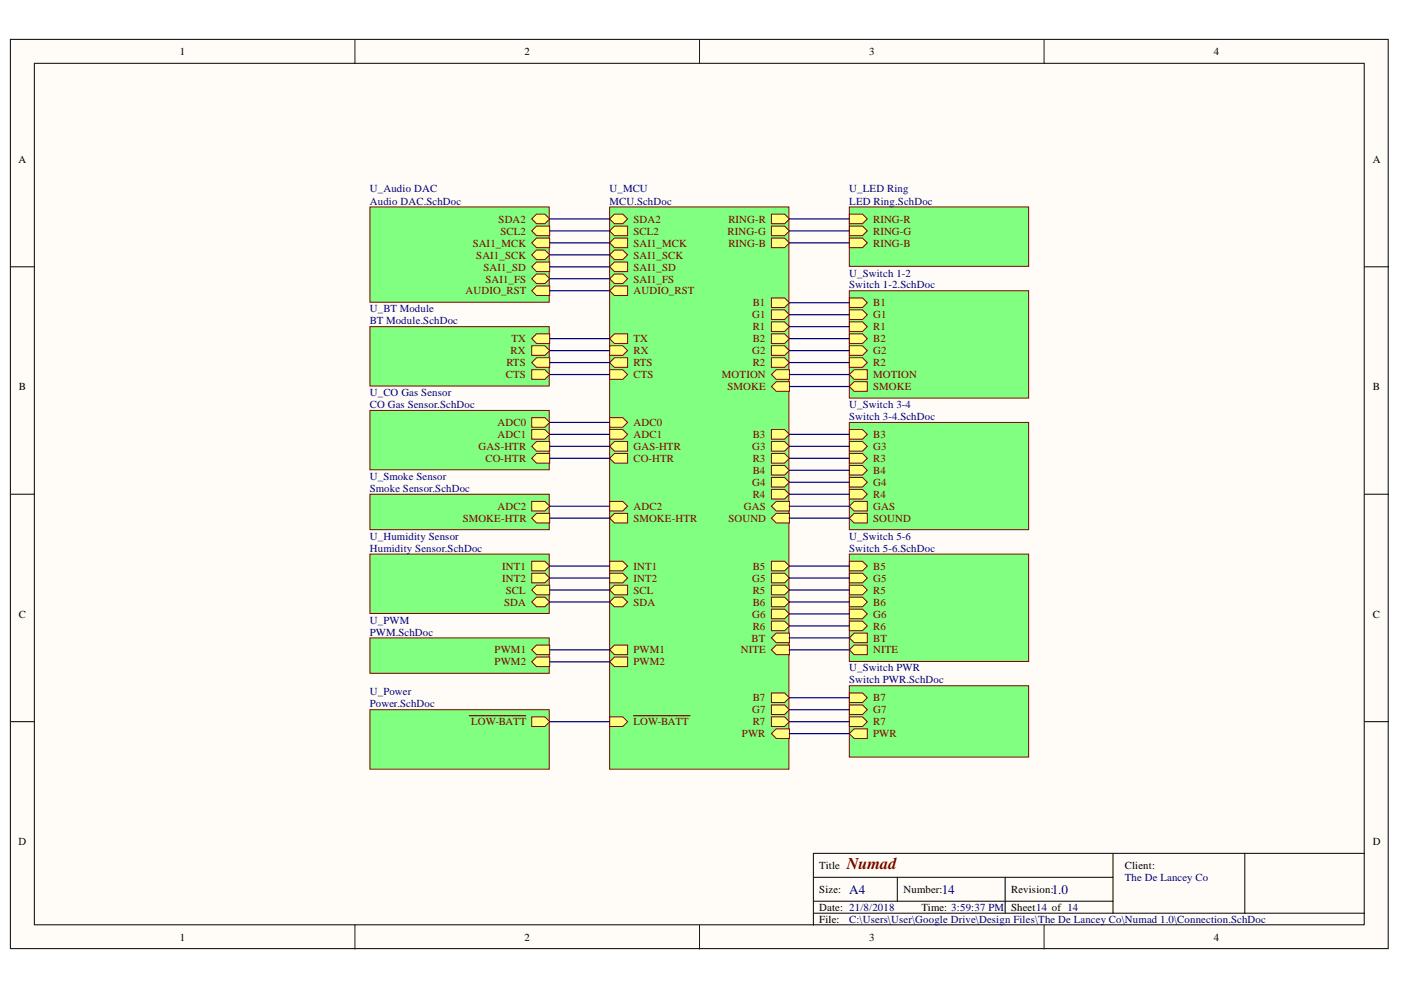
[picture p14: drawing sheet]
<svg xmlns="http://www.w3.org/2000/svg" width="297mm" height="210mm" viewBox="0 0 297 210" stroke-linecap="round" stroke-linejoin="round" font-family="sans-serif">
<defs><g id="words">
<text font-size="3.5" fill="#800000" x="179.5" y="184.3">Numad</text>
<g font-size="2.8" fill="#000080">
<text x="180.1" y="189.5">A4</text>
<text x="199.7" y="189.5">14</text>
<text x="223" y="189.5">1.0</text>
</g>
<g font-size="2.3">
<text x="38.1" y="11.7">1</text>
<text x="111.2" y="11.7">2</text>
<text x="184.3" y="11.7">3</text>
<text x="257.3" y="11.7">4</text>
<text x="3.9" y="34.5">A</text>
<text x="291.1" y="34.5">A</text>
<text x="4" y="82.7">B</text>
<text x="291.1" y="82.7">B</text>
<text x="4" y="130.9">C</text>
<text x="291.1" y="130.9">C</text>
<text x="3.9" y="179.2">D</text>
<text x="291.1" y="179.2">D</text>
<text x="173.7" y="184.3">Title</text>
<text x="238.5" y="184.3">Client:</text>
<text x="173.7" y="189.3">Size:</text>
<text x="191.6" y="189.3">Number:</text>
<text x="214.4" y="189.3">Revision:</text>
<text x="173.7" y="193.1">Date: 21/8/2018</text>
<text x="173.7" y="195.7">File:</text>
<text x="195.4" y="193.1">Time: 3:59:37 PM</text>
<text x="214.4" y="193.1">Sheet14 of 14</text>
<text x="38.1" y="199.5">1</text>
<text x="111.2" y="199.5">2</text>
<text x="184.3" y="199.5">3</text>
<text x="257.3" y="199.5">4</text>
</g>
<g font-size="2.3" fill="#000080">
<text x="78.4" y="40.8">U_Audio DAC</text>
<text x="129.2" y="40.8">U_MCU</text>
<text x="180.1" y="40.8">U_LED Ring</text>
<text x="78.4" y="43.4">Audio DAC.SchDoc</text>
<text x="129.2" y="43.4">MCU.SchDoc</text>
<text x="180.1" y="43.4">LED Ring.SchDoc</text>
<text x="180.1" y="58.6">U_Switch 1-2</text>
<text x="180.1" y="61.2">Switch 1-2.SchDoc</text>
<text x="78.4" y="66.2">U_BT Module</text>
<text x="78.4" y="68.8">BT Module.SchDoc</text>
<text x="78.4" y="84">U_CO Gas Sensor</text>
<text x="78.4" y="86.5">CO Gas Sensor.SchDoc</text>
<text x="180.1" y="86.5">U_Switch 3-4</text>
<text x="180.1" y="89">Switch 3-4.SchDoc</text>
<text x="78.4" y="101.7">U_Smoke Sensor</text>
<text x="78.4" y="104.3">Smoke Sensor.SchDoc</text>
<text x="78.4" y="114.5">U_Humidity Sensor</text>
<text x="78.4" y="117">Humidity Sensor.SchDoc</text>
<text x="180.1" y="114.5">U_Switch 5-6</text>
<text x="180.1" y="117">Switch 5-6.SchDoc</text>
<text x="78.4" y="132.2">U_PWM</text>
<text x="78.4" y="134.7">PWM.SchDoc</text>
<text x="180.1" y="142.4">U_Switch PWR</text>
<text x="78.4" y="147.4">U_Power</text>
<text x="78.4" y="150">Power.SchDoc</text>
<text x="180.1" y="144.9">Switch PWR.SchDoc</text>
<text x="238.5" y="186.8">The De Lancey Co</text>
<text x="180.1" y="195.7">C:\Users\User\Google Drive\Design Files\The De Lancey Co\Numad 1.0\Connection.SchDoc</text>
</g>
<g font-size="2.3" fill="#800000">
<text x="105.7" y="47.2">SDA2</text>
<text x="134.3" y="47.2">SDA2</text>
<text x="154.4" y="47.2">RING-R</text>
<text x="185.1" y="47.2">RING-R</text>
<text x="100.2" y="52.3">SAI1_MCK</text>
<text x="106.1" y="49.8">SCL2</text>
<text x="134.3" y="52.3">SAI1_MCK</text>
<text x="134.3" y="49.8">SCL2</text>
<text x="154.3" y="49.8">RING-G</text>
<text x="154.4" y="52.3">RING-B</text>
<text x="185.1" y="49.8">RING-G</text>
<text x="185.1" y="52.3">RING-B</text>
<text x="101" y="54.8">SAI1_SCK</text>
<text x="102.5" y="57.4">SAI1_SD</text>
<text x="102.9" y="59.9">SAI1_FS</text>
<text x="134.3" y="59.9">SAI1_FS</text>
<text x="134.3" y="57.4">SAI1_SD</text>
<text x="134.3" y="54.8">SAI1_SCK</text>
<text x="98.7" y="62.4">AUDIO_RST</text>
<text x="134.3" y="62.4">AUDIO_RST</text>
<text x="159.6" y="65">B1</text>
<text x="185.1" y="65">B1</text>
<text x="159.5" y="67.5">G1</text>
<text x="159.6" y="70">R1</text>
<text x="185.1" y="67.5">G1</text>
<text x="185.1" y="70">R1</text>
<text x="107.4" y="77.6">RTS</text>
<text x="108.2" y="75.1">RX</text>
<text x="108.4" y="72.6">TX</text>
<text x="134.3" y="77.6">RTS</text>
<text x="134.3" y="72.6">TX</text>
<text x="134.3" y="75.1">RX</text>
<text x="159.5" y="75.1">G2</text>
<text x="159.6" y="72.6">B2</text>
<text x="159.6" y="77.6">R2</text>
<text x="185.1" y="72.6">B2</text>
<text x="185.1" y="75.1">G2</text>
<text x="185.1" y="77.6">R2</text>
<text x="107.2" y="80.2">CTS</text>
<text x="134.3" y="80.2">CTS</text>
<text x="153.1" y="80.2">MOTION</text>
<text x="154.3" y="82.7">SMOKE</text>
<text x="185.1" y="80.2">MOTION</text>
<text x="185.1" y="82.7">SMOKE</text>
<text x="101.5" y="95.4">GAS-HTR</text>
<text x="105.5" y="90.3">ADC0</text>
<text x="105.5" y="92.8">ADC1</text>
<text x="134.3" y="90.3">ADC0</text>
<text x="134.3" y="92.8">ADC1</text>
<text x="134.3" y="95.4">GAS-HTR</text>
<text x="159.5" y="95.4">G3</text>
<text x="159.6" y="92.8">B3</text>
<text x="185.1" y="92.8">B3</text>
<text x="185.1" y="95.4">G3</text>
<text x="102.9" y="97.9">CO-HTR</text>
<text x="134.3" y="97.9">CO-HTR</text>
<text x="159.6" y="100.4">B4</text>
<text x="159.6" y="97.9">R3</text>
<text x="185.1" y="97.9">R3</text>
<text x="185.1" y="100.4">B4</text>
<text x="159.5" y="103">G4</text>
<text x="159.6" y="105.6">R4</text>
<text x="185.1" y="103">G4</text>
<text x="185.1" y="105.6">R4</text>
<text x="98.1" y="110.7">SMOKE-HTR</text>
<text x="105.5" y="108.1">ADC2</text>
<text x="134.3" y="108.1">ADC2</text>
<text x="134.3" y="110.7">SMOKE-HTR</text>
<text x="154.4" y="110.7">SOUND</text>
<text x="157.7" y="108.1">GAS</text>
<text x="185.1" y="108.1">GAS</text>
<text x="185.1" y="110.7">SOUND</text>
<text x="106.5" y="120.8">INT1</text>
<text x="106.5" y="123.3">INT2</text>
<text x="107.2" y="125.9">SCL</text>
<text x="134.3" y="125.9">SCL</text>
<text x="134.3" y="120.8">INT1</text>
<text x="134.3" y="123.3">INT2</text>
<text x="159.5" y="123.3">G5</text>
<text x="159.6" y="120.8">B5</text>
<text x="159.6" y="125.9">R5</text>
<text x="185.1" y="120.8">B5</text>
<text x="185.1" y="123.3">G5</text>
<text x="185.1" y="125.9">R5</text>
<text x="106.9" y="128.4">SDA</text>
<text x="134.3" y="128.4">SDA</text>
<text x="159.5" y="130.9">G6</text>
<text x="159.6" y="128.4">B6</text>
<text x="185.1" y="128.4">B6</text>
<text x="185.1" y="130.9">G6</text>
<text x="159.3" y="136">BT</text>
<text x="159.6" y="133.5">R6</text>
<text x="185.1" y="136">BT</text>
<text x="185.1" y="133.5">R6</text>
<text x="104.9" y="138.5">PWM1</text>
<text x="104.9" y="141.1">PWM2</text>
<text x="134.3" y="138.5">PWM1</text>
<text x="134.3" y="141.1">PWM2</text>
<text x="157" y="138.5">NITE</text>
<text x="185.1" y="138.5">NITE</text>
<text x="159.6" y="148.7">B7</text>
<text x="185.1" y="148.7">B7</text>
<text x="99.9" y="153.8">LOW-BATT</text>
<text x="134.3" y="153.8">LOW-BATT</text>
<text x="159.5" y="151.2">G7</text>
<text x="159.6" y="153.8">R7</text>
<text x="185.1" y="151.2">G7</text>
<text x="185.1" y="153.8">R7</text>
<text x="157.3" y="156.3">PWR</text>
<text x="185.1" y="156.3">PWR</text>
</g>
</g></defs>
<g fill="#fffcf8" stroke="#000" stroke-width=".21">
<path d="M2.2 8.3h292.1v192.8h-292.1z"/>
<path d="M7.3 13.4h281.9v182.7h-281.9z"/>
</g>
<g fill="none" stroke="#000" stroke-width=".21">
<path d="M75.3 8.3v5.1M148.3 8.3v5.1M221.4 8.3v5.1M2.2 56.6h5.1M289.3 56.6h5.1M2.2 104.8h5.1M289.3 104.8h5.1M2.2 153h5.1M289.3 153h5.1M75.3 196.2v5M148.3 196.2v5M172.5 186h63.5"/>
<path d="M172.5 193.6h116.8M172.5 191.1h63.5M190.2 186v5.1M213.1 186v7.6M221.4 196.2v5M236 180.9v12.7M263.9 180.9h-91.4v15.3M289.3 180.9h-25.4v12.7"/>
</g>
<path d="M129.3 43.9h38v119.2h-38z" fill="#80ff80" stroke="#800000" stroke-width=".21"/>
<path d="M129.3 51.5l1-1h2.8v2h-2.8z" fill-rule="evenodd" fill="#ffff80"/>
<path d="M129.3 51.5l1-1h2.8v2h-2.8z" fill="none" stroke="#800000" stroke-width=".21"/>
<path d="M129.3 61.6l1-1h2.8v2.1h-2.8z" fill-rule="evenodd" fill="#ffff80"/>
<path d="M129.3 61.6l1-1h2.8v2.1h-2.8z" fill="none" stroke="#800000" stroke-width=".21"/>
<path d="M129.3 59.1l1-1h1.7l1.1 1-1.1 1h-1.7z" fill-rule="evenodd" fill="#ffff80"/>
<path d="M129.3 59.1l1-1h1.7l1.1 1-1.1 1h-1.7z" fill="none" stroke="#800000" stroke-width=".21"/>
<path d="M129.3 56.6l1-1h2.8v2h-2.8z" fill-rule="evenodd" fill="#ffff80"/>
<path d="M129.3 56.6l1-1h2.8v2h-2.8z" fill="none" stroke="#800000" stroke-width=".21"/>
<path d="M129.3 54l1-1h1.7l1.1 1-1.1 1h-1.7z" fill-rule="evenodd" fill="#ffff80"/>
<path d="M129.3 54l1-1h1.7l1.1 1-1.1 1h-1.7z" fill="none" stroke="#800000" stroke-width=".21"/>
<path d="M129.3 88.5h2.7l1.1 1.1-1.1 1h-2.7z" fill-rule="evenodd" fill="#ffff80"/>
<path d="M129.3 88.5h2.7l1.1 1.1-1.1 1h-2.7z" fill="none" stroke="#800000" stroke-width=".21"/>
<path d="M129.3 91.1h2.7l1.1 1-1.1 1h-2.7z" fill-rule="evenodd" fill="#ffff80"/>
<path d="M129.3 91.1h2.7l1.1 1-1.1 1h-2.7z" fill="none" stroke="#800000" stroke-width=".21"/>
<path d="M129.3 106.3h2.7l1.1 1-1.1 1h-2.7z" fill-rule="evenodd" fill="#ffff80"/>
<path d="M129.3 106.3h2.7l1.1 1-1.1 1h-2.7z" fill="none" stroke="#800000" stroke-width=".21"/>
<path d="M129.3 137.8l1-1h2.8v2h-2.8z" fill-rule="evenodd" fill="#ffff80"/>
<path d="M129.3 137.8l1-1h2.8v2h-2.8z" fill="none" stroke="#800000" stroke-width=".21"/>
<path d="M163.6 149.5h2.8l1 1-1 1h-2.8z" fill-rule="evenodd" fill="#ffff80"/>
<path d="M163.6 149.5h2.8l1 1-1 1h-2.8z" fill="none" stroke="#800000" stroke-width=".21"/>
<path d="M163.6 146.9h2.8l1 1-1 1.1h-2.8z" fill-rule="evenodd" fill="#ffff80"/>
<path d="M163.6 146.9h2.8l1 1-1 1.1h-2.8z" fill="none" stroke="#800000" stroke-width=".21"/>
<path d="M163.6 152h2.8l1 1-1 1h-2.8z" fill-rule="evenodd" fill="#ffff80"/>
<path d="M163.6 152h2.8l1 1-1 1h-2.8z" fill="none" stroke="#800000" stroke-width=".21"/>
<path d="M129.3 46.4l1-1h1.7l1.1 1-1.1 1h-1.7z" fill-rule="evenodd" fill="#ffff80"/>
<path d="M129.3 46.4l1-1h1.7l1.1 1-1.1 1h-1.7z" fill="none" stroke="#800000" stroke-width=".21"/>
<path d="M129.3 49l1-1.1h2.8v2.1h-2.8z" fill-rule="evenodd" fill="#ffff80"/>
<path d="M129.3 49l1-1.1h2.8v2.1h-2.8z" fill="none" stroke="#800000" stroke-width=".21"/>
<path d="M163.6 126.6h2.8l1 1-1 1h-2.8z" fill-rule="evenodd" fill="#ffff80"/>
<path d="M163.6 126.6h2.8l1 1-1 1h-2.8z" fill="none" stroke="#800000" stroke-width=".21"/>
<path d="M163.6 129.2h2.8l1 1-1 1h-2.8z" fill-rule="evenodd" fill="#ffff80"/>
<path d="M163.6 129.2h2.8l1 1-1 1h-2.8z" fill="none" stroke="#800000" stroke-width=".21"/>
<path d="M163.6 131.7h2.8l1 1-1 1h-2.8z" fill-rule="evenodd" fill="#ffff80"/>
<path d="M163.6 131.7h2.8l1 1-1 1h-2.8z" fill="none" stroke="#800000" stroke-width=".21"/>
<path d="M163.6 121.5h2.8l1 1.1-1 1h-2.8z" fill-rule="evenodd" fill="#ffff80"/>
<path d="M163.6 121.5h2.8l1 1.1-1 1h-2.8z" fill="none" stroke="#800000" stroke-width=".21"/>
<path d="M163.6 119h2.8l1 1-1 1h-2.8z" fill-rule="evenodd" fill="#ffff80"/>
<path d="M163.6 119h2.8l1 1-1 1h-2.8z" fill="none" stroke="#800000" stroke-width=".21"/>
<path d="M163.6 124.1h2.8l1 1-1 1h-2.8z" fill-rule="evenodd" fill="#ffff80"/>
<path d="M163.6 124.1h2.8l1 1-1 1h-2.8z" fill="none" stroke="#800000" stroke-width=".21"/>
<path d="M163.6 98.7h2.8l1 1-1 1h-2.8z" fill-rule="evenodd" fill="#ffff80"/>
<path d="M163.6 98.7h2.8l1 1-1 1h-2.8z" fill="none" stroke="#800000" stroke-width=".21"/>
<path d="M163.6 101.2h2.8l1 1.1-1 1h-2.8z" fill-rule="evenodd" fill="#ffff80"/>
<path d="M163.6 101.2h2.8l1 1.1-1 1h-2.8z" fill="none" stroke="#800000" stroke-width=".21"/>
<path d="M163.6 103.8h2.8l1 1-1 1h-2.8z" fill-rule="evenodd" fill="#ffff80"/>
<path d="M163.6 103.8h2.8l1 1-1 1h-2.8z" fill="none" stroke="#800000" stroke-width=".21"/>
<path d="M163.6 91.1h2.8l1 1-1 1h-2.8z" fill-rule="evenodd" fill="#ffff80"/>
<path d="M163.6 91.1h2.8l1 1-1 1h-2.8z" fill="none" stroke="#800000" stroke-width=".21"/>
<path d="M163.6 93.6h2.8l1 1-1 1.1h-2.8z" fill-rule="evenodd" fill="#ffff80"/>
<path d="M163.6 93.6h2.8l1 1-1 1.1h-2.8z" fill="none" stroke="#800000" stroke-width=".21"/>
<path d="M163.6 96.2h2.8l1 1-1 1h-2.8z" fill-rule="evenodd" fill="#ffff80"/>
<path d="M163.6 96.2h2.8l1 1-1 1h-2.8z" fill="none" stroke="#800000" stroke-width=".21"/>
<path d="M163.6 70.8h2.8l1 1-1 1h-2.8z" fill-rule="evenodd" fill="#ffff80"/>
<path d="M163.6 70.8h2.8l1 1-1 1h-2.8z" fill="none" stroke="#800000" stroke-width=".21"/>
<path d="M163.6 73.3h2.8l1 1-1 1h-2.8z" fill-rule="evenodd" fill="#ffff80"/>
<path d="M163.6 73.3h2.8l1 1-1 1h-2.8z" fill="none" stroke="#800000" stroke-width=".21"/>
<path d="M163.6 75.9h2.8l1 1-1 1h-2.8z" fill-rule="evenodd" fill="#ffff80"/>
<path d="M163.6 75.9h2.8l1 1-1 1h-2.8z" fill="none" stroke="#800000" stroke-width=".21"/>
<path d="M129.3 78.4h2.7l1.1 1-1.1 1h-2.7z" fill-rule="evenodd" fill="#ffff80"/>
<path d="M129.3 78.4h2.7l1.1 1-1.1 1h-2.7z" fill="none" stroke="#800000" stroke-width=".21"/>
<path d="M129.3 76.9l1-1h2.8v2h-2.8z" fill-rule="evenodd" fill="#ffff80"/>
<path d="M129.3 76.9l1-1h2.8v2h-2.8z" fill="none" stroke="#800000" stroke-width=".21"/>
<path d="M163.6 63.2h2.8l1 1-1 1h-2.8z" fill-rule="evenodd" fill="#ffff80"/>
<path d="M163.6 63.2h2.8l1 1-1 1h-2.8z" fill="none" stroke="#800000" stroke-width=".21"/>
<path d="M163.6 65.7h2.8l1 1-1 1h-2.8z" fill-rule="evenodd" fill="#ffff80"/>
<path d="M163.6 65.7h2.8l1 1-1 1h-2.8z" fill="none" stroke="#800000" stroke-width=".21"/>
<path d="M163.6 68.2h2.8l1 1.1-1 1h-2.8z" fill-rule="evenodd" fill="#ffff80"/>
<path d="M163.6 68.2h2.8l1 1.1-1 1h-2.8z" fill="none" stroke="#800000" stroke-width=".21"/>
<path d="M163.6 79.4l1-1h2.8v2h-2.8z" fill-rule="evenodd" fill="#ffff80"/>
<path d="M163.6 79.4l1-1h2.8v2h-2.8z" fill="none" stroke="#800000" stroke-width=".21"/>
<path d="M163.6 81.9l1-1h2.8v2.1h-2.8z" fill-rule="evenodd" fill="#ffff80"/>
<path d="M163.6 81.9l1-1h2.8v2.1h-2.8z" fill="none" stroke="#800000" stroke-width=".21"/>
<path d="M163.6 50.5h2.8l1 1-1 1h-2.8z" fill-rule="evenodd" fill="#ffff80"/>
<path d="M163.6 50.5h2.8l1 1-1 1h-2.8z" fill="none" stroke="#800000" stroke-width=".21"/>
<path d="M163.6 47.9h2.8l1 1.1-1 1h-2.8z" fill-rule="evenodd" fill="#ffff80"/>
<path d="M163.6 47.9h2.8l1 1.1-1 1h-2.8z" fill="none" stroke="#800000" stroke-width=".21"/>
<path d="M163.6 45.4h2.8l1 1-1 1h-2.8z" fill-rule="evenodd" fill="#ffff80"/>
<path d="M163.6 45.4h2.8l1 1-1 1h-2.8z" fill="none" stroke="#800000" stroke-width=".21"/>
<path d="M163.6 107.3l1-1h2.8v2h-2.8z" fill-rule="evenodd" fill="#ffff80"/>
<path d="M163.6 107.3l1-1h2.8v2h-2.8z" fill="none" stroke="#800000" stroke-width=".21"/>
<path d="M163.6 109.9l1-1h2.8v2h-2.8z" fill-rule="evenodd" fill="#ffff80"/>
<path d="M163.6 109.9l1-1h2.8v2h-2.8z" fill="none" stroke="#800000" stroke-width=".21"/>
<path d="M163.6 135.2l1-1h2.8v2.1h-2.8z" fill-rule="evenodd" fill="#ffff80"/>
<path d="M163.6 135.2l1-1h2.8v2.1h-2.8z" fill="none" stroke="#800000" stroke-width=".21"/>
<path d="M163.6 137.8l1-1h2.8v2h-2.8z" fill-rule="evenodd" fill="#ffff80"/>
<path d="M163.6 137.8l1-1h2.8v2h-2.8z" fill="none" stroke="#800000" stroke-width=".21"/>
<path d="M163.6 155.5l1-1h2.8v2.1h-2.8z" fill-rule="evenodd" fill="#ffff80"/>
<path d="M163.6 155.5l1-1h2.8v2.1h-2.8z" fill="none" stroke="#800000" stroke-width=".21"/>
<path d="M129.3 127.6l1-1h1.7l1.1 1-1.1 1h-1.7z" fill-rule="evenodd" fill="#ffff80"/>
<path d="M129.3 127.6l1-1h1.7l1.1 1-1.1 1h-1.7z" fill="none" stroke="#800000" stroke-width=".21"/>
<path d="M129.3 125.1l1-1h2.8v2h-2.8z" fill-rule="evenodd" fill="#ffff80"/>
<path d="M129.3 125.1l1-1h2.8v2h-2.8z" fill="none" stroke="#800000" stroke-width=".21"/>
<path d="M129.3 152h2.7l1.1 1-1.1 1h-2.7z" fill-rule="evenodd" fill="#ffff80"/>
<path d="M129.3 152h2.7l1.1 1-1.1 1h-2.7z" fill="none" stroke="#800000" stroke-width=".21"/>
<path d="M134.3 151.7h5.3M139.6 151.7h.7M140.5 151.7h5.8" fill="none" stroke="#800000" stroke-width=".25"/>
<path d="M129.3 71.8l1-1h2.8v2h-2.8z" fill-rule="evenodd" fill="#ffff80"/>
<path d="M129.3 71.8l1-1h2.8v2h-2.8z" fill="none" stroke="#800000" stroke-width=".21"/>
<path d="M129.3 73.3h2.7l1.1 1-1.1 1h-2.7z" fill-rule="evenodd" fill="#ffff80"/>
<path d="M129.3 73.3h2.7l1.1 1-1.1 1h-2.7z" fill="none" stroke="#800000" stroke-width=".21"/>
<path d="M129.3 94.6l1-1h2.8v2.1h-2.8z" fill-rule="evenodd" fill="#ffff80"/>
<path d="M129.3 94.6l1-1h2.8v2.1h-2.8z" fill="none" stroke="#800000" stroke-width=".21"/>
<path d="M129.3 97.2l1-1h2.8v2h-2.8z" fill-rule="evenodd" fill="#ffff80"/>
<path d="M129.3 97.2l1-1h2.8v2h-2.8z" fill="none" stroke="#800000" stroke-width=".21"/>
<path d="M129.3 109.9l1-1h2.8v2h-2.8z" fill-rule="evenodd" fill="#ffff80"/>
<path d="M129.3 109.9l1-1h2.8v2h-2.8z" fill="none" stroke="#800000" stroke-width=".21"/>
<path d="M129.3 119h2.7l1.1 1-1.1 1h-2.7z" fill-rule="evenodd" fill="#ffff80"/>
<path d="M129.3 119h2.7l1.1 1-1.1 1h-2.7z" fill="none" stroke="#800000" stroke-width=".21"/>
<path d="M129.3 121.5h2.7l1.1 1.1-1.1 1h-2.7z" fill-rule="evenodd" fill="#ffff80"/>
<path d="M129.3 121.5h2.7l1.1 1.1-1.1 1h-2.7z" fill="none" stroke="#800000" stroke-width=".21"/>
<path d="M129.3 140.3l1-1h2.8v2h-2.8z" fill-rule="evenodd" fill="#ffff80"/>
<path d="M129.3 140.3l1-1h2.8v2h-2.8z" fill="none" stroke="#800000" stroke-width=".21"/>
<path d="M180.1 43.9h38v12.6h-38z" fill="#80ff80" stroke="#800000" stroke-width=".21"/>
<path d="M180.1 45.4h2.8l1 1-1 1h-2.8z" fill-rule="evenodd" fill="#ffff80"/>
<path d="M180.1 45.4h2.8l1 1-1 1h-2.8z" fill="none" stroke="#800000" stroke-width=".21"/>
<path d="M180.1 47.9h2.8l1 1.1-1 1h-2.8z" fill-rule="evenodd" fill="#ffff80"/>
<path d="M180.1 47.9h2.8l1 1.1-1 1h-2.8z" fill="none" stroke="#800000" stroke-width=".21"/>
<path d="M180.1 50.5h2.8l1 1-1 1h-2.8z" fill-rule="evenodd" fill="#ffff80"/>
<path d="M180.1 50.5h2.8l1 1-1 1h-2.8z" fill="none" stroke="#800000" stroke-width=".21"/>
<path d="M180.1 61.6h38v22.8h-38z" fill="#80ff80" stroke="#800000" stroke-width=".21"/>
<path d="M180.1 79.4l1-1h2.8v2h-2.8z" fill-rule="evenodd" fill="#ffff80"/>
<path d="M180.1 79.4l1-1h2.8v2h-2.8z" fill="none" stroke="#800000" stroke-width=".21"/>
<path d="M180.1 63.2h2.8l1 1-1 1h-2.8z" fill-rule="evenodd" fill="#ffff80"/>
<path d="M180.1 63.2h2.8l1 1-1 1h-2.8z" fill="none" stroke="#800000" stroke-width=".21"/>
<path d="M180.1 65.7h2.8l1 1-1 1h-2.8z" fill-rule="evenodd" fill="#ffff80"/>
<path d="M180.1 65.7h2.8l1 1-1 1h-2.8z" fill="none" stroke="#800000" stroke-width=".21"/>
<path d="M180.1 68.2h2.8l1 1.1-1 1h-2.8z" fill-rule="evenodd" fill="#ffff80"/>
<path d="M180.1 68.2h2.8l1 1.1-1 1h-2.8z" fill="none" stroke="#800000" stroke-width=".21"/>
<path d="M180.1 81.9l1-1h2.8v2.1h-2.8z" fill-rule="evenodd" fill="#ffff80"/>
<path d="M180.1 81.9l1-1h2.8v2.1h-2.8z" fill="none" stroke="#800000" stroke-width=".21"/>
<path d="M180.1 70.8h2.8l1 1-1 1h-2.8z" fill-rule="evenodd" fill="#ffff80"/>
<path d="M180.1 70.8h2.8l1 1-1 1h-2.8z" fill="none" stroke="#800000" stroke-width=".21"/>
<path d="M180.1 73.3h2.8l1 1-1 1h-2.8z" fill-rule="evenodd" fill="#ffff80"/>
<path d="M180.1 73.3h2.8l1 1-1 1h-2.8z" fill="none" stroke="#800000" stroke-width=".21"/>
<path d="M180.1 75.9h2.8l1 1-1 1h-2.8z" fill-rule="evenodd" fill="#ffff80"/>
<path d="M180.1 75.9h2.8l1 1-1 1h-2.8z" fill="none" stroke="#800000" stroke-width=".21"/>
<path d="M180.1 89.6h38v22.7h-38z" fill="#80ff80" stroke="#800000" stroke-width=".21"/>
<path d="M180.1 107.3l1-1h2.8v2h-2.8z" fill-rule="evenodd" fill="#ffff80"/>
<path d="M180.1 107.3l1-1h2.8v2h-2.8z" fill="none" stroke="#800000" stroke-width=".21"/>
<path d="M180.1 91.1h2.8l1 1-1 1h-2.8z" fill-rule="evenodd" fill="#ffff80"/>
<path d="M180.1 91.1h2.8l1 1-1 1h-2.8z" fill="none" stroke="#800000" stroke-width=".21"/>
<path d="M180.1 93.6h2.8l1 1-1 1.1h-2.8z" fill-rule="evenodd" fill="#ffff80"/>
<path d="M180.1 93.6h2.8l1 1-1 1.1h-2.8z" fill="none" stroke="#800000" stroke-width=".21"/>
<path d="M180.1 96.2h2.8l1 1-1 1h-2.8z" fill-rule="evenodd" fill="#ffff80"/>
<path d="M180.1 96.2h2.8l1 1-1 1h-2.8z" fill="none" stroke="#800000" stroke-width=".21"/>
<path d="M180.1 109.9l1-1h2.8v2h-2.8z" fill-rule="evenodd" fill="#ffff80"/>
<path d="M180.1 109.9l1-1h2.8v2h-2.8z" fill="none" stroke="#800000" stroke-width=".21"/>
<path d="M180.1 98.7h2.8l1 1-1 1h-2.8z" fill-rule="evenodd" fill="#ffff80"/>
<path d="M180.1 98.7h2.8l1 1-1 1h-2.8z" fill="none" stroke="#800000" stroke-width=".21"/>
<path d="M180.1 101.2h2.8l1 1.1-1 1h-2.8z" fill-rule="evenodd" fill="#ffff80"/>
<path d="M180.1 101.2h2.8l1 1.1-1 1h-2.8z" fill="none" stroke="#800000" stroke-width=".21"/>
<path d="M180.1 103.8h2.8l1 1-1 1h-2.8z" fill-rule="evenodd" fill="#ffff80"/>
<path d="M180.1 103.8h2.8l1 1-1 1h-2.8z" fill="none" stroke="#800000" stroke-width=".21"/>
<path d="M180.1 117.5h38v22.7h-38z" fill="#80ff80" stroke="#800000" stroke-width=".21"/>
<path d="M180.1 135.2l1-1h2.8v2.1h-2.8z" fill-rule="evenodd" fill="#ffff80"/>
<path d="M180.1 135.2l1-1h2.8v2.1h-2.8z" fill="none" stroke="#800000" stroke-width=".21"/>
<path d="M180.1 119h2.8l1 1-1 1h-2.8z" fill-rule="evenodd" fill="#ffff80"/>
<path d="M180.1 119h2.8l1 1-1 1h-2.8z" fill="none" stroke="#800000" stroke-width=".21"/>
<path d="M180.1 121.5h2.8l1 1.1-1 1h-2.8z" fill-rule="evenodd" fill="#ffff80"/>
<path d="M180.1 121.5h2.8l1 1.1-1 1h-2.8z" fill="none" stroke="#800000" stroke-width=".21"/>
<path d="M180.1 124.1h2.8l1 1-1 1h-2.8z" fill-rule="evenodd" fill="#ffff80"/>
<path d="M180.1 124.1h2.8l1 1-1 1h-2.8z" fill="none" stroke="#800000" stroke-width=".21"/>
<path d="M180.1 137.8l1-1h2.8v2h-2.8z" fill-rule="evenodd" fill="#ffff80"/>
<path d="M180.1 137.8l1-1h2.8v2h-2.8z" fill="none" stroke="#800000" stroke-width=".21"/>
<path d="M180.1 126.6h2.8l1 1-1 1h-2.8z" fill-rule="evenodd" fill="#ffff80"/>
<path d="M180.1 126.6h2.8l1 1-1 1h-2.8z" fill="none" stroke="#800000" stroke-width=".21"/>
<path d="M180.1 129.2h2.8l1 1-1 1h-2.8z" fill-rule="evenodd" fill="#ffff80"/>
<path d="M180.1 129.2h2.8l1 1-1 1h-2.8z" fill="none" stroke="#800000" stroke-width=".21"/>
<path d="M180.1 131.7h2.8l1 1-1 1h-2.8z" fill-rule="evenodd" fill="#ffff80"/>
<path d="M180.1 131.7h2.8l1 1-1 1h-2.8z" fill="none" stroke="#800000" stroke-width=".21"/>
<path d="M180.1 145.4h38v15.1h-38z" fill="#80ff80" stroke="#800000" stroke-width=".21"/>
<path d="M180.1 155.5l1-1h2.8v2.1h-2.8z" fill-rule="evenodd" fill="#ffff80"/>
<path d="M180.1 155.5l1-1h2.8v2.1h-2.8z" fill="none" stroke="#800000" stroke-width=".21"/>
<path d="M180.1 146.9h2.8l1 1-1 1.1h-2.8z" fill-rule="evenodd" fill="#ffff80"/>
<path d="M180.1 146.9h2.8l1 1-1 1.1h-2.8z" fill="none" stroke="#800000" stroke-width=".21"/>
<path d="M180.1 149.5h2.8l1 1-1 1h-2.8z" fill-rule="evenodd" fill="#ffff80"/>
<path d="M180.1 149.5h2.8l1 1-1 1h-2.8z" fill="none" stroke="#800000" stroke-width=".21"/>
<path d="M180.1 152h2.8l1 1-1 1h-2.8z" fill-rule="evenodd" fill="#ffff80"/>
<path d="M180.1 152h2.8l1 1-1 1h-2.8z" fill="none" stroke="#800000" stroke-width=".21"/>
<path d="M78.4 104.8h38v7.5h-38z" fill="#80ff80" stroke="#800000" stroke-width=".21"/>
<path d="M112.7 109.9l1.1-1h2.7v2h-2.7z" fill-rule="evenodd" fill="#ffff80"/>
<path d="M112.7 109.9l1.1-1h2.7v2h-2.7z" fill="none" stroke="#800000" stroke-width=".21"/>
<path d="M112.7 106.3h2.8l1 1-1 1h-2.8z" fill-rule="evenodd" fill="#ffff80"/>
<path d="M112.7 106.3h2.8l1 1-1 1h-2.8z" fill="none" stroke="#800000" stroke-width=".21"/>
<path d="M78.4 117.5h38v12.6h-38z" fill="#80ff80" stroke="#800000" stroke-width=".21"/>
<path d="M112.7 125.1l1.1-1h2.7v2h-2.7z" fill-rule="evenodd" fill="#ffff80"/>
<path d="M112.7 125.1l1.1-1h2.7v2h-2.7z" fill="none" stroke="#800000" stroke-width=".21"/>
<path d="M112.7 127.6l1.1-1h1.7l1 1-1 1h-1.7z" fill-rule="evenodd" fill="#ffff80"/>
<path d="M112.7 127.6l1.1-1h1.7l1 1-1 1h-1.7z" fill="none" stroke="#800000" stroke-width=".21"/>
<path d="M112.7 119h2.8l1 1-1 1h-2.8z" fill-rule="evenodd" fill="#ffff80"/>
<path d="M112.7 119h2.8l1 1-1 1h-2.8z" fill="none" stroke="#800000" stroke-width=".21"/>
<path d="M112.7 121.5h2.8l1 1.1-1 1h-2.8z" fill-rule="evenodd" fill="#ffff80"/>
<path d="M112.7 121.5h2.8l1 1.1-1 1h-2.8z" fill="none" stroke="#800000" stroke-width=".21"/>
<path d="M78.4 87h38v12.6h-38z" fill="#80ff80" stroke="#800000" stroke-width=".21"/>
<path d="M112.7 94.6l1.1-1h2.7v2.1h-2.7z" fill-rule="evenodd" fill="#ffff80"/>
<path d="M112.7 94.6l1.1-1h2.7v2.1h-2.7z" fill="none" stroke="#800000" stroke-width=".21"/>
<path d="M112.7 88.5h2.8l1 1.1-1 1h-2.8z" fill-rule="evenodd" fill="#ffff80"/>
<path d="M112.7 88.5h2.8l1 1.1-1 1h-2.8z" fill="none" stroke="#800000" stroke-width=".21"/>
<path d="M112.7 97.2l1.1-1h2.7v2h-2.7z" fill-rule="evenodd" fill="#ffff80"/>
<path d="M112.7 97.2l1.1-1h2.7v2h-2.7z" fill="none" stroke="#800000" stroke-width=".21"/>
<path d="M112.7 91.1h2.8l1 1-1 1h-2.8z" fill-rule="evenodd" fill="#ffff80"/>
<path d="M112.7 91.1h2.8l1 1-1 1h-2.8z" fill="none" stroke="#800000" stroke-width=".21"/>
<path d="M78.4 69.3h38v12.5h-38z" fill="#80ff80" stroke="#800000" stroke-width=".21"/>
<path d="M112.7 73.3h2.8l1 1-1 1h-2.8z" fill-rule="evenodd" fill="#ffff80"/>
<path d="M112.7 73.3h2.8l1 1-1 1h-2.8z" fill="none" stroke="#800000" stroke-width=".21"/>
<path d="M112.7 71.8l1.1-1h2.7v2h-2.7z" fill-rule="evenodd" fill="#ffff80"/>
<path d="M112.7 71.8l1.1-1h2.7v2h-2.7z" fill="none" stroke="#800000" stroke-width=".21"/>
<path d="M112.7 76.9l1.1-1h2.7v2h-2.7z" fill-rule="evenodd" fill="#ffff80"/>
<path d="M112.7 76.9l1.1-1h2.7v2h-2.7z" fill="none" stroke="#800000" stroke-width=".21"/>
<path d="M112.7 78.4h2.8l1 1-1 1h-2.8z" fill-rule="evenodd" fill="#ffff80"/>
<path d="M112.7 78.4h2.8l1 1-1 1h-2.8z" fill="none" stroke="#800000" stroke-width=".21"/>
<path d="M78.4 135.2h38v7.6h-38z" fill="#80ff80" stroke="#800000" stroke-width=".21"/>
<path d="M112.7 137.8l1.1-1h2.7v2h-2.7z" fill-rule="evenodd" fill="#ffff80"/>
<path d="M112.7 137.8l1.1-1h2.7v2h-2.7z" fill="none" stroke="#800000" stroke-width=".21"/>
<path d="M112.7 140.3l1.1-1h2.7v2h-2.7z" fill-rule="evenodd" fill="#ffff80"/>
<path d="M112.7 140.3l1.1-1h2.7v2h-2.7z" fill="none" stroke="#800000" stroke-width=".21"/>
<path d="M78.4 43.9h38v20.2h-38z" fill="#80ff80" stroke="#800000" stroke-width=".21"/>
<path d="M112.7 46.4l1.1-1h1.7l1 1-1 1h-1.7z" fill-rule="evenodd" fill="#ffff80"/>
<path d="M112.7 46.4l1.1-1h1.7l1 1-1 1h-1.7z" fill="none" stroke="#800000" stroke-width=".21"/>
<path d="M112.7 49l1.1-1.1h2.7v2.1h-2.7z" fill-rule="evenodd" fill="#ffff80"/>
<path d="M112.7 49l1.1-1.1h2.7v2.1h-2.7z" fill="none" stroke="#800000" stroke-width=".21"/>
<path d="M112.7 51.5l1.1-1h2.7v2h-2.7z" fill-rule="evenodd" fill="#ffff80"/>
<path d="M112.7 51.5l1.1-1h2.7v2h-2.7z" fill="none" stroke="#800000" stroke-width=".21"/>
<path d="M112.7 54l1.1-1h1.7l1 1-1 1h-1.7z" fill-rule="evenodd" fill="#ffff80"/>
<path d="M112.7 54l1.1-1h1.7l1 1-1 1h-1.7z" fill="none" stroke="#800000" stroke-width=".21"/>
<path d="M112.7 56.6l1.1-1h2.7v2h-2.7z" fill-rule="evenodd" fill="#ffff80"/>
<path d="M112.7 56.6l1.1-1h2.7v2h-2.7z" fill="none" stroke="#800000" stroke-width=".21"/>
<path d="M112.7 59.1l1.1-1h1.7l1 1-1 1h-1.7z" fill-rule="evenodd" fill="#ffff80"/>
<path d="M112.7 59.1l1.1-1h1.7l1 1-1 1h-1.7z" fill="none" stroke="#800000" stroke-width=".21"/>
<path d="M112.7 61.6l1.1-1h2.7v2.1h-2.7z" fill-rule="evenodd" fill="#ffff80"/>
<path d="M112.7 61.6l1.1-1h2.7v2.1h-2.7z" fill="none" stroke="#800000" stroke-width=".21"/>
<path d="M78.4 150.5h38v12.6h-38z" fill="#80ff80" stroke="#800000" stroke-width=".21"/>
<path d="M112.7 152h2.8l1 1-1 1h-2.8z" fill-rule="evenodd" fill="#ffff80"/>
<path d="M112.7 152h2.8l1 1-1 1h-2.8z" fill="none" stroke="#800000" stroke-width=".21"/>
<path d="M99.5 151.7h5.2M104.8 151.7h.7M105.6 151.7h5.9" fill="none" stroke="#800000" stroke-width=".25"/>
<g fill="none" stroke="#000080" stroke-width=".25">
<path d="M116.5 46.4h12.8M116.5 49h12.8M116.5 51.5h12.8M116.5 54h12.8M116.5 56.6h12.8M116.5 59.1h12.8M167.4 46.4h12.7M167.4 49h12.7M167.4 51.5h12.7M116.5 61.6h12.8M116.5 71.8h12.8M116.5 74.3h12.8"/>
<path d="M116.5 76.9h12.8M116.5 79.4h12.8M167.4 71.8h12.7M167.4 74.3h12.7M167.4 76.9h12.7M167.4 79.4h12.7M167.4 69.3h12.7M167.4 66.7h12.7M167.4 64.2h12.7M116.5 89.6h12.8M116.5 92.1h12.8M116.5 94.6h12.8"/>
<path d="M116.5 97.2h12.8M167.4 92.1h12.7M167.4 94.6h12.7M167.4 97.2h12.7M167.4 99.7h12.7M167.4 81.9h12.7M116.5 107.3h12.8M116.5 109.9h12.8M167.4 107.3h12.7M167.4 109.9h12.7M167.4 104.8h12.7M167.4 102.3h12.7"/>
<path d="M116.5 120h12.8M116.5 122.6h12.8M116.5 125.1h12.8M116.5 127.6h12.8M116.5 137.8h12.8M167.4 120h12.7M167.4 122.6h12.7M167.4 125.1h12.7M167.4 127.6h12.7M167.4 137.8h12.7M167.4 135.2h12.7M167.4 132.7h12.7"/>
<path d="M167.4 130.2h12.7M116.5 140.3h12.8M116.5 153h12.8M167.4 153h12.7M167.4 155.5h12.7M167.4 150.5h12.7M167.4 147.9h12.7"/>
</g>
<use href="#words"/>
</svg>
